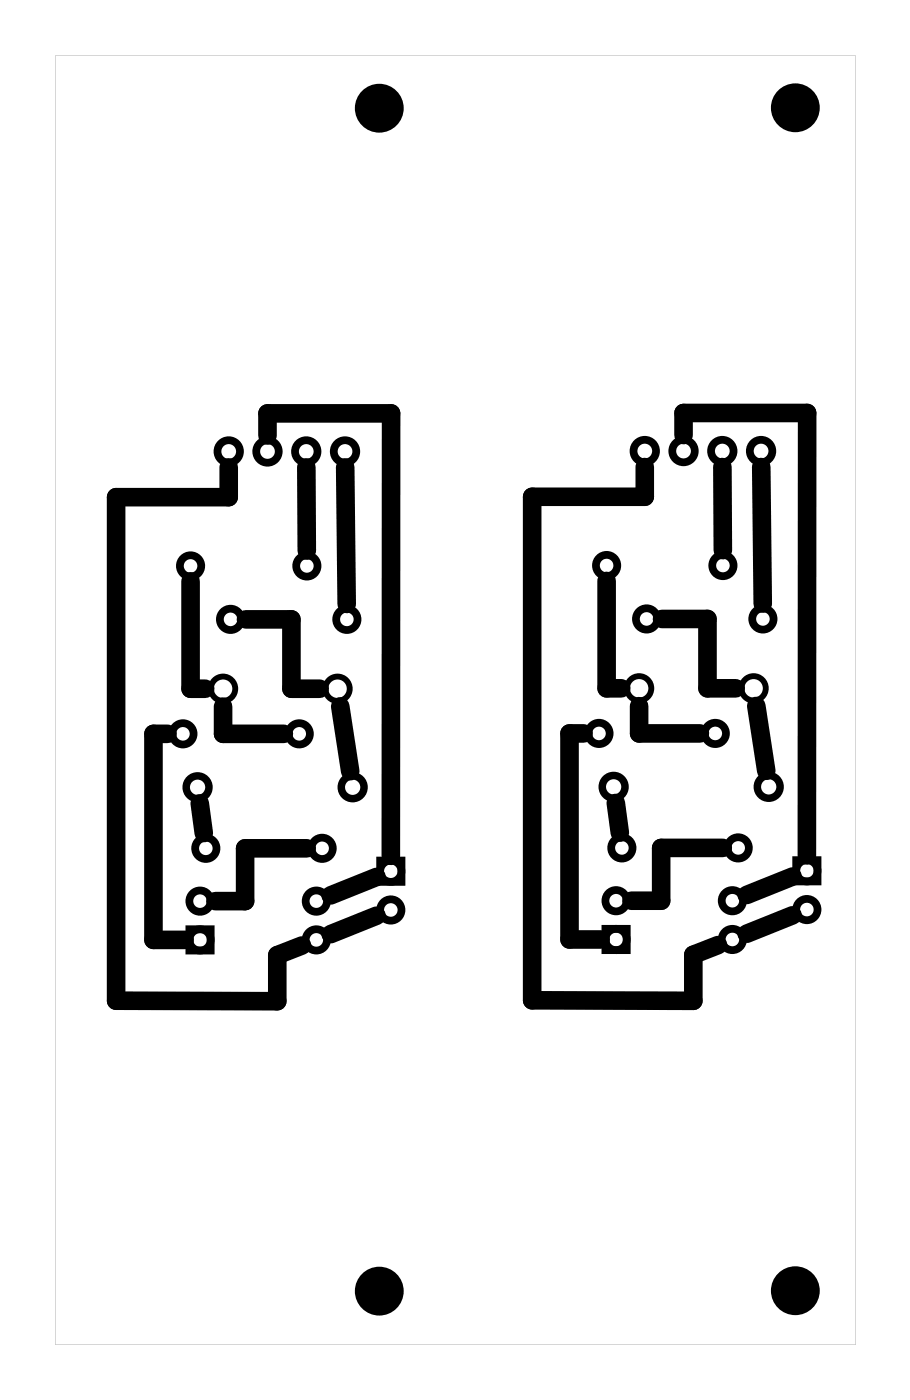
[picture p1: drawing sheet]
<svg xmlns="http://www.w3.org/2000/svg" width="60mm" height="92mm" viewBox="0 0 60 92" stroke-linecap="round" stroke-linejoin="round" font-family="sans-serif">
<path d="M3.6 3.6v84.5h52.4v-84.5zM3.6 3.6h52.4v84.5h-52.4z" fill="#000"/>
<g fill="none" stroke="#000" stroke-width=".51">
<path d="M24.9 56.4h1.4v1.4h-1.4zM52.2 56.4h1.4v1.3h-1.4zM12.4 60.9h1.4v1.4h-1.4zM39.7 60.9h1.4v1.3h-1.4z"/>
<circle cx="12.5" cy="37.1" r=".7"/>
<circle cx="15" cy="29.6" r=".74"/>
<circle cx="17.5" cy="29.6" r=".74"/>
<circle cx="20.1" cy="29.6" r=".74"/>
<circle cx="20.1" cy="37.1" r=".7"/>
<circle cx="22.6" cy="29.6" r=".74"/>
<circle cx="39.7" cy="37.1" r=".7"/>
<circle cx="42.2" cy="29.6" r=".74"/>
<circle cx="44.8" cy="29.6" r=".74"/>
<circle cx="47.3" cy="29.6" r=".74"/>
<circle cx="47.4" cy="37.1" r=".7"/>
<circle cx="49.9" cy="29.6" r=".74"/>
<circle cx="12" cy="48.1" r=".7"/>
<circle cx="13.1" cy="59" r=".7"/>
<circle cx="13.5" cy="55.6" r=".7"/>
<circle cx="15.1" cy="40.6" r=".7"/>
<circle cx="19.6" cy="48.1" r=".7"/>
<circle cx="20.7" cy="59" r=".7"/>
<circle cx="21.1" cy="55.6" r=".7"/>
<circle cx="22.7" cy="40.6" r=".7"/>
<circle cx="25.6" cy="59.6" r=".7"/>
<circle cx="25.6" cy="57.1" r=".7"/>
<circle cx="39.2" cy="48.1" r=".7"/>
<circle cx="40.4" cy="59" r=".7"/>
<circle cx="40.7" cy="55.6" r=".7"/>
<circle cx="42.4" cy="40.6" r=".7"/>
<circle cx="46.9" cy="48.1" r=".7"/>
<circle cx="48" cy="59" r=".7"/>
<circle cx="48.4" cy="55.6" r=".7"/>
<circle cx="50" cy="40.6" r=".7"/>
<circle cx="52.9" cy="59.6" r=".7"/>
<circle cx="52.9" cy="57.1" r=".7"/>
<circle cx="13.1" cy="61.6" r=".7"/>
<circle cx="20.7" cy="61.6" r=".7"/>
<circle cx="40.4" cy="61.6" r=".7"/>
<circle cx="48" cy="61.6" r=".7"/>
</g>
<g fill="none" stroke="#000" stroke-width=".49">
<circle cx="12.9" cy="51.6" r=".75"/>
<circle cx="23.1" cy="51.6" r=".75"/>
<circle cx="40.2" cy="51.6" r=".75"/>
<circle cx="50.4" cy="51.6" r=".75"/>
</g>
<g fill="none" stroke="#000" stroke-width=".38">
<circle cx="14.6" cy="45.1" r=".8"/>
<circle cx="22.1" cy="45.1" r=".8"/>
<circle cx="41.9" cy="45.1" r=".8"/>
<circle cx="49.4" cy="45.1" r=".8"/>
</g>
<g fill="#000">
<circle cx="24.8" cy="7.1" r="1.6"/>
<circle cx="52.1" cy="7.1" r="1.6"/>
<circle cx="24.8" cy="84.6" r="1.6"/>
<circle cx="52.1" cy="84.6" r="1.6"/>
</g>
<g fill="none" stroke="#000" stroke-width="1.2">
<path d="M12.5 38.1v7h.9M15 30.6v2h-7.4v33h10.6v-3l1.6-.7M17.5 28.5v-1.4h8.1v29M20.1 30.6v5.5M22.6 30.6l.1 9M39.7 38.1v7h1M42.2 30.6v1.9h-7.3v33l10.5 .1v-3l1.6-.7M44.8 28.5v-1.4h8.1v28.9M47.3 30.6l.1 5.4M49.9 30.6l.1 8.9M11 48.1h-.9v13.5h2M13.1 52.6l.2 2"/>
<path d="M14.6 46.3v1.8h4M16.1 40.6h3v4.5h1.8M20.1 55.6h-4v3.4h-2M22.3 46.3l.6 4.2M24.7 57.5l-3 1.2M24.7 60l-3 1.2M38.2 48.1h-.9v13.5h2.1M40.3 52.6l.3 2M41.9 46.3v1.8h4M43.4 40.6h3v4.5h1.8M47.4 55.6h-4.1v3.4h-1.9M49.5 46.3l.7 4.2"/>
<path d="M51.9 57.4l-3 1.2M51.9 60l-3 1.2"/>
</g>
</svg>
